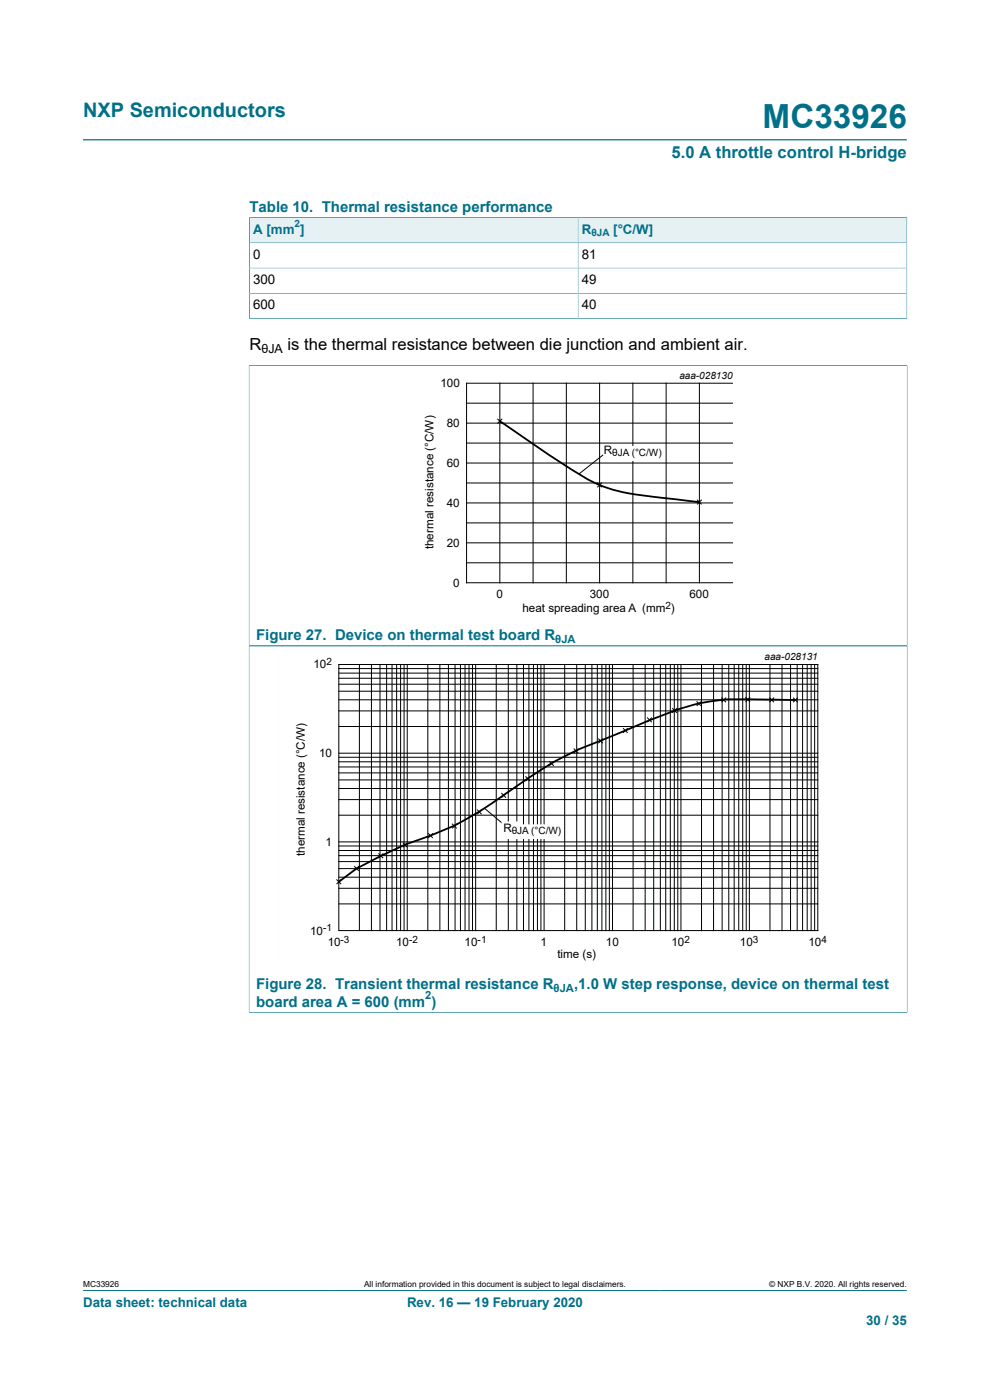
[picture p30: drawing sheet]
<svg xmlns="http://www.w3.org/2000/svg" width="210mm" height="297mm" viewBox="0 0 210 297" stroke-linecap="round" stroke-linejoin="round" font-family="sans-serif">
<defs><g id="words">
<text font-size="7.1" fill="#007088" x="161.8" y="27.2">MC33926</text>
<text font-size="4.2" fill="#007088" x="17.6" y="24.8">NXP Semiconductors</text>
<text font-size="3.5" fill="#007088" x="142.4" y="33.5">5.0 A throttle control H-bridge</text>
<g font-size="3.5">
<text x="52.9" y="74.2">R</text>
<text x="61" y="74.2">is the thermal resistance between die junction and ambient air.</text>
</g>
<g font-size="3.2" fill="#007088">
<text x="52.9" y="45.1">Table 10. Thermal resistance performance</text>
<text x="54.3" y="135.8">Figure 27. Device on thermal test board R</text>
<text x="54.3" y="209.8">Figure 28. Transient thermal resistance R</text>
<text x="121.8" y="209.8">,1.0 W step response, device on thermal test</text>
<text x="54.3" y="213.6">board area A = 600 (mm )</text>
</g>
<g font-size="2.8" fill="#007088">
<text x="53.7" y="49.6">A [mm ]</text>
<text x="123.4" y="49.6">R</text>
<text x="130.1" y="49.6">[°C/W]</text>
<text x="17.6" y="277.3">Data sheet: technical data</text>
<text x="86.3" y="277.3">Rev. 16 — 19 February 2020</text>
<text x="183.7" y="281">30 / 35</text>
</g>
<g font-size="2.8">
<text x="53.7" y="54.9">0</text>
<text x="123.4" y="54.9">81</text>
<text x="53.7" y="60.3">300</text>
<text x="53.7" y="65.6">600</text>
<text x="123.4" y="60.3">49</text>
<text x="123.4" y="65.6">40</text>
</g>
<text font-size="2.6" x="55.5" y="74.8">θJA</text>
<g font-size="2.5">
<text x="93.4" y="82.1">100</text>
<text x="94.8" y="90.6">80</text>
<text x="94.8" y="99">60</text>
<text x="128.1" y="96.2">R</text>
<text x="94.8" y="107.5">40</text>
<text x="92" y="116.5" transform="rotate(-90 92 116.5)">thermal resistance (°C/W)</text>
<text x="94.8" y="116">20</text>
<text x="96.2" y="124.4">0</text>
<text x="105.3" y="127">0</text>
<text x="110.8" y="129.9">heat spreading area A (mm )</text>
<text x="125.1" y="127">300</text>
<text x="146.3" y="127">600</text>
<text x="66.5" y="141.8">10</text>
<text x="67.7" y="160.6">10</text>
<text x="69.1" y="179.4">1</text>
<text x="106.8" y="176.5">R</text>
<text x="64.7" y="181.7" transform="rotate(-90 64.7 181.7)">thermal resistance (°C/W)</text>
<text x="65.8" y="198.2">10</text>
<text x="69.5" y="200.8">10</text>
<text x="84.1" y="200.8">10</text>
<text x="98.5" y="200.8">10</text>
<text x="114.7" y="200.8">1</text>
<text x="118.2" y="203.3">time (s)</text>
<text x="128.5" y="200.8">10</text>
<text x="142.4" y="200.8">10</text>
<text x="157" y="200.8">10</text>
<text x="171.5" y="200.8">10</text>
</g>
<g font-size="2.4" fill="#007088">
<text x="117.8" y="136.4">θJA</text>
<text x="90.2" y="212">2</text>
<text x="117.4" y="210.4">θJA</text>
</g>
<g font-size="2.1" fill="#007088">
<text x="62.5" y="48.1">2</text>
<text x="125.5" y="50.1">θJA</text>
</g>
<g font-size="2.1">
<text x="144.1" y="80.4">aaa-028130</text>
<text x="129.9" y="96.7">θJA (</text>
<text x="134.7" y="96.7">°C/W)</text>
<text x="141.2" y="129.1">2</text>
<text x="69.3" y="141">2</text>
<text x="162.2" y="140.1">aaa-028131</text>
<text x="108.6" y="177">θ</text>
<text x="109.7" y="177">JA</text>
<text x="112.7" y="177">(</text>
<text x="113.4" y="177">°</text>
<text x="114.2" y="177">C</text>
<text x="115.7" y="177">/W)</text>
<text x="68.6" y="197.5">-1</text>
<text x="72.2" y="200">-3</text>
<text x="86.8" y="200">-2</text>
<text x="101.3" y="200">-1</text>
<text x="145.2" y="200">2</text>
<text x="159.7" y="200">3</text>
<text x="174.2" y="200">4</text>
</g>
<g font-size="1.8">
<text x="17.6" y="273.1">MC33926</text>
<text x="77.2" y="273.1">All information provided in this document is subject to legal disclaimers.</text>
<text x="163.2" y="273.1">© NXP B.V. 2020. All rights reserved.</text>
</g>
</g></defs>
<path d="M17.6 29.7h174.8M17.6 273.8h174.8" fill="none" stroke="#007088" stroke-width=".21"/>
<path d="M53 46.2h69.6v5.2h-69.6z" fill="#e6f1f3"/>
<path d="M52.9 46.1v5.4h69.7v-5.4h-69.8" fill="none" stroke="#007088" stroke-width=".21"/>
<path d="M122.7 46.2h69.6v5.2h-69.6z" fill="#e6f1f3"/>
<path d="M52.9 56.9h139.5M192.4 46.1v21.6M192.4 51.5h-139.5v16.2M192.4 46.1h-69.8v21.5M52.8 77.5h139.7M52.8 67.6h139.6M52.8 77.5v59.5M52.9 62.2h139.5M192.4 77.5v59.5M52.8 136.9h139.7" fill="none" stroke="#007088" stroke-width=".21"/>
<g fill="none" stroke="#000" stroke-width=".21">
<path d="M99 85.5h56.4M99 94h56.4M99 89.8h56.4M99 98.2h56.4M106 81.3v42.3M113.1 81.3v42.3M120.1 81.3v42.3M127.2 81.3v42.3M127.9 96.5l-5.1 4.1M134.2 81.3v42.3M141.3 81.3v42.3M148.4 81.3v42.3"/>
<path d="M155.4 81.3h-56.4v42.3h56.4M99 102.5h56.4M99 110.9h56.4M99 119.4h56.4M99 106.7h56.4M99 115.2h56.4"/>
</g>
<path d="M106 89.3l5.7 3.9a126.1 126.1 0 0 0 14.7 9.4 45.3 45.3 0 0 0 13.2 2.9l8.8 1" fill="none" stroke="#000" stroke-width=".38"/>
<path d="M132.9 94.6h7.9v3.1h-7.9z" fill="#fefefe"/>
<g fill="none" stroke="#000" stroke-width=".21">
<path d="M105.6 88.9l.8 .9M106.4 88.9l-.8 .9M126.7 102.5l.9 .8M127.6 102.5l-.8 .8M147.9 106.1l.9 .8M148.8 106.1l-.9 .8M71.9 141h101.6v56.4h-101.6zM71.9 159.8h101.6M71.9 154.1h101.6M71.9 150.8h101.6M71.9 148.5h101.6M71.9 146.6h101.6"/>
<path d="M71.9 145.1h101.6M71.9 143.9h101.6M71.9 142.8h101.6M71.9 141.8h101.6M76.2 141v56.4M78.8 141v56.4M80.6 141v56.4M82 141v56.4M83.2 141v56.4M84.1 141v56.4M85 141v56.4M85.7 141v56.4"/>
<path d="M86.4 141v56.4M90.8 141v56.4M93.3 141v56.4M95.1 141v56.4M96.5 141v56.4M97.7 141v56.4M98.6 141v56.4M99.5 141v56.4M100.2 141v56.4M100.9 141v56.4M105.3 141v56.4M107.8 141v56.4"/>
<path d="M109.6 141v56.4M111 141v56.4M112.2 141v56.4M113.2 141v56.4M114 141v56.4M114.7 141v56.4M115.4 141v56.4M119.8 141v56.4M122.3 141v56.4M124.1 141v56.4M125.6 141v56.4M126.7 141v56.4"/>
<path d="M127.7 141v56.4M128.5 141v56.4M129.3 141v56.4M129.9 141v56.4M134.3 141v56.4M136.8 141v56.4M138.7 141v56.4M140.1 141v56.4M141.2 141v56.4M142.2 141v56.4M143 141v56.4M143.8 141v56.4"/>
<path d="M144.4 141v56.4M148.8 141v56.4M151.4 141v56.4M153.2 141v56.4M154.6 141v56.4M155.7 141v56.4M156.7 141v56.4M157.5 141v56.4M158.3 141v56.4M159 141v56.4M163.3 141v56.4M165.9 141v56.4"/>
<path d="M167.7 141v56.4M169.1 141v56.4M170.2 141v56.4M171.2 141v56.4M172.1 141v56.4M172.8 141v56.4M71.9 179.5h101.6M71.9 178.6h101.6M71.9 172.9h101.6M71.9 169.6h101.6M71.9 167.3h101.6M71.9 165.5h101.6"/>
<path d="M71.9 164h101.6M71.9 162.7h101.6M71.9 161.6h101.6M71.9 160.7h101.6M102.8 171.5l3.7 3.1M71.9 191.8h101.6M71.9 188.4h101.6M71.9 186.1h101.6M71.9 184.3h101.6M71.9 182.8h101.6M71.9 181.5h101.6M71.9 180.4h101.6"/>
</g>
<path d="M52.8 137.1h139.7M52.8 137v77.8M192.4 137v77.8M52.8 214.8h139.7" fill="none" stroke="#007088" stroke-width=".21"/>
<path d="M186.2 138.1h-127v66.4h127" fill="none" stroke="#fefefe" stroke-width=".21"/>
<path d="M106.4 174.3h3.6l.5 .6h9v3.1h-13.1z" fill="#fefefe"/>
<g fill="none" stroke="#000" stroke-width=".21">
<path d="M121.8 158.9l.8 .8M122.6 158.9l-.8 .8M127 156.7l.8 .9M127.8 156.7l-.8 .9M132.2 154.5l.9 .9M133.1 154.5l-.9 .9M137.3 152.3l.9 .8M138.2 152.3l-.8 .8M142.7 150.3l.8 .9M143.5 150.3l-.8 .9M147.8 148.9l.9 .8M148.7 148.9l-.8 .8"/>
<path d="M153.1 148.1l.8 .8M153.9 148.1l-.8 .8M158.2 148l.8 .8M159.1 148l-.9 .8M163.3 148.1l.8 .8M164.1 148.1l-.8 .8M168.3 148.1l.8 .8M169.2 148.1l-.9 .8M85.5 178.8l.8 .9M86.4 178.8l-.9 .9M90.9 176.9l.8 .8M91.8 176.9l-.9 .8"/>
<path d="M96 174.8l.8 .9M96.8 174.8l-.8 .9M101.3 171.8l.8 .9M102.1 171.8l-.8 .9M106.4 168.3l.9 .8M107.3 168.3l-.9 .8M111.5 164.8l.9 .8M112.4 164.8l-.8 .8M116.6 161.6l.8 .8M117.4 161.6l-.8 .8M71.4 186.6l.9 .9M72.3 186.6l-.8 .9"/>
<path d="M75.2 183.8l.8 .9M76.1 183.8l-.9 .9M80.3 181.1l.9 .9M81.2 181.1l-.8 .9"/>
</g>
<path d="M168.7 148.5l-7-.1a51.5 51.5 0 0 0-10.6 .4 58.8 58.8 0 0 0-14.6 4.5l-7.3 3.1a74.9 74.9 0 0 0-20.7 11.1 91.8 91.8 0 0 1-12.2 7.7l-5.2 2.2-5.1 1.8-5.3 2.4-5.2 2.7-3.7 2.8" fill="none" stroke="#000" stroke-width=".38"/>
<use href="#words"/>
</svg>
